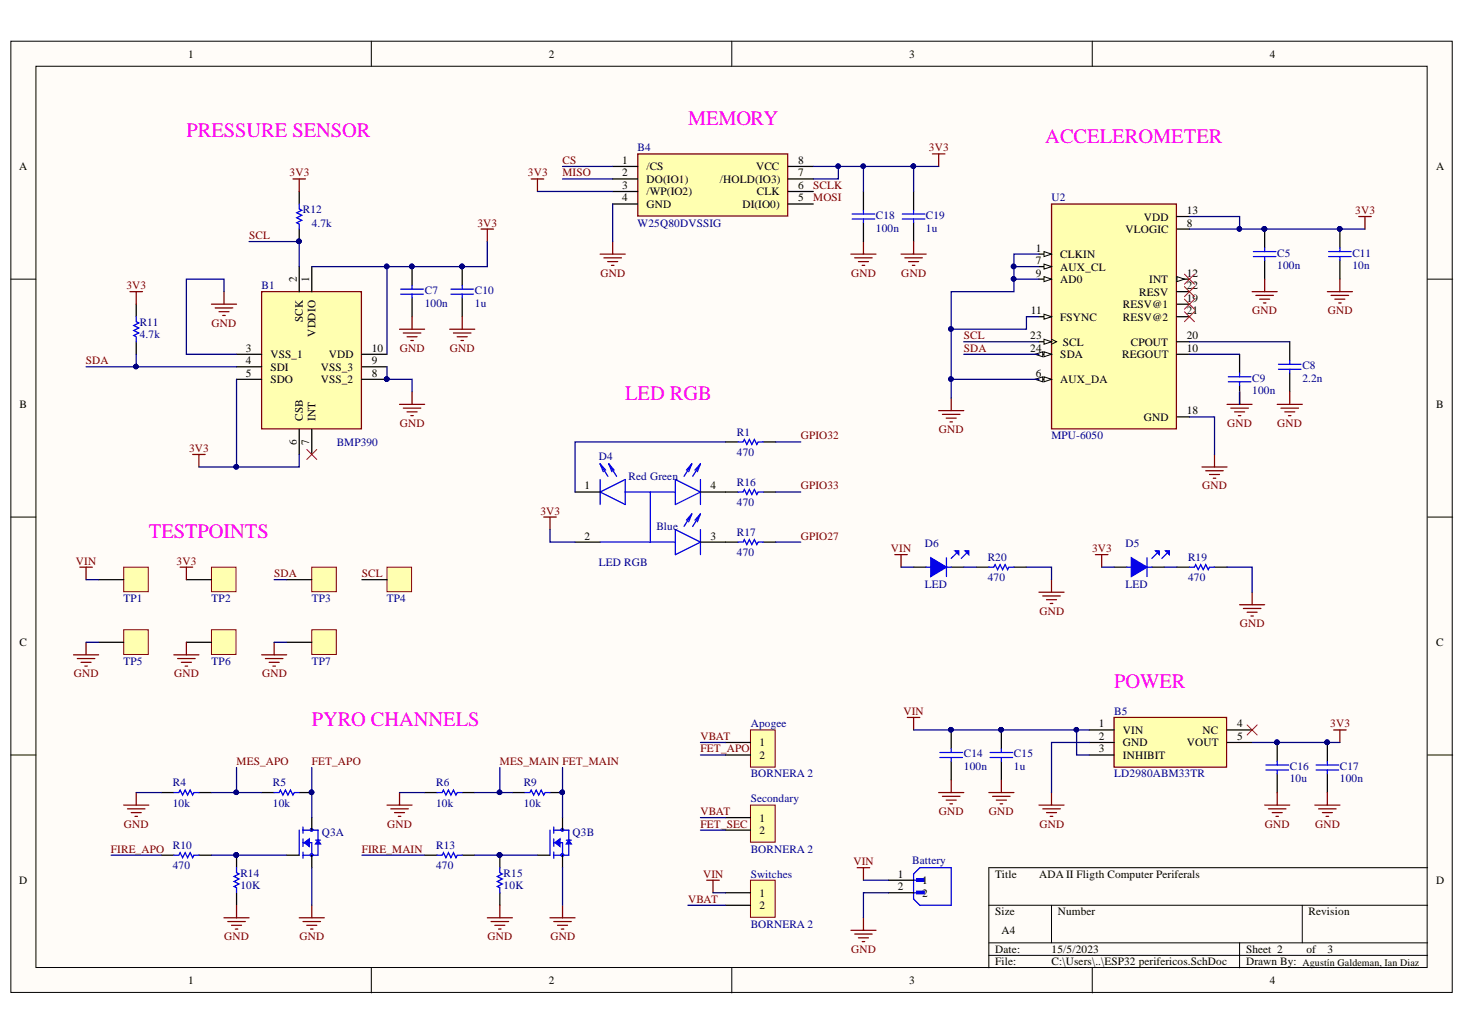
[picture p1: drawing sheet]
<svg xmlns="http://www.w3.org/2000/svg" width="297mm" height="210mm" viewBox="0 0 297 210" stroke-linecap="round" stroke-linejoin="round" font-family="sans-serif">
<defs><g id="words">
<g font-size="4.1" fill="#f0f">
<text x="37.8" y="27.8">PRESSURE SENSOR</text>
<text x="139.5" y="25.3">MEMORY</text>
<text x="211.9" y="29.1">ACCELEROMETER</text>
<text x="126.7" y="81.1">LED RGB</text>
<text x="30.2" y="109.1">TESTPOINTS</text>
<text x="225.9" y="139.5">POWER</text>
<text x="63.2" y="147.2">PYRO CHANNELS</text>
</g>
<g font-size="2.3">
<text x="38.2" y="11.7">1</text>
<text x="111.3" y="11.7">2</text>
<text x="184.4" y="11.7">3</text>
<text x="257.5" y="11.7">4</text>
<text x="3.9" y="34.5">A</text>
<text x="126.1" y="33.2">1</text>
<text x="126.1" y="35.8">2</text>
<text x="131.1" y="34.5">/CS</text>
<text x="153.3" y="34.5">VCC</text>
<text x="161.9" y="33.2">8</text>
<text x="161.9" y="35.8">7</text>
<text x="291.2" y="34.5">A</text>
<text x="126.1" y="38.3">3</text>
<text x="126.1" y="40.8">4</text>
<text x="131.1" y="37">DO(IO1)</text>
<text x="131.1" y="39.6">/WP(IO2)</text>
<text x="145.9" y="37">/HOLD(IO3)</text>
<text x="153.5" y="39.6">CLK</text>
<text x="161.9" y="38.3">6</text>
<text x="161.9" y="40.8">5</text>
<text x="131.1" y="42.1">GND</text>
<text x="150.5" y="42.1">DI(IO0)</text>
<text x="228.2" y="47.3">VLOGIC</text>
<text x="231.9" y="44.7">VDD</text>
<text x="240.6" y="43.5">13</text>
<text x="240.6" y="46">8</text>
<text x="210" y="51.1">1</text>
<text x="210" y="53.6">7</text>
<text x="215" y="52.3">CLKIN</text>
<text x="60.2" y="57.2" transform="rotate(-90 60.2 57.2)">2</text>
<text x="62.7" y="57.2" transform="rotate(-90 62.7 57.2)">1</text>
<text x="210" y="56.1">9</text>
<text x="215" y="54.9">AUX_CL</text>
<text x="215" y="57.4">AD0</text>
<text x="231" y="59.9">RESV</text>
<text x="233" y="57.4">INT</text>
<text x="240.6" y="56.1">12</text>
<text x="240.6" y="58.7">22</text>
<text x="61.4" y="65.4" transform="rotate(-90 61.4 65.4)">SCK</text>
<text x="209" y="63.7">11</text>
<text x="215" y="65">FSYNC</text>
<text x="227.7" y="62.5">RESV@1</text>
<text x="227.7" y="65">RESV@2</text>
<text x="240.6" y="61.2">19</text>
<text x="240.6" y="63.7">21</text>
<text x="49.8" y="71.4">3</text>
<text x="64" y="68.3" transform="rotate(-90 64 68.3)">VDDIO</text>
<text x="75.4" y="71.4">10</text>
<text x="208.9" y="68.8">23</text>
<text x="208.9" y="71.4">24</text>
<text x="215.5" y="70.1">SCL</text>
<text x="229.3" y="70.1">CPOUT</text>
<text x="240.6" y="68.8">20</text>
<text x="240.6" y="71.4">10</text>
<text x="49.8" y="73.9">4</text>
<text x="49.8" y="76.4">5</text>
<text x="54.8" y="72.6">VSS_1</text>
<text x="54.8" y="75.2">SDI</text>
<text x="54.8" y="77.7">SDO</text>
<text x="65.1" y="77.7">VSS_2</text>
<text x="65.1" y="75.2">VSS_3</text>
<text x="66.7" y="72.6">VDD</text>
<text x="75.4" y="76.4">8</text>
<text x="75.4" y="73.9">9</text>
<text x="210" y="76.4">6</text>
<text x="215" y="72.6">SDA</text>
<text x="215" y="77.7">AUX_DA</text>
<text x="227.5" y="72.6">REGOUT</text>
<text x="4" y="82.8">B</text>
<text x="291.2" y="82.8">B</text>
<text x="61.4" y="85.3" transform="rotate(-90 61.4 85.3)">CSB</text>
<text x="64" y="85.3" transform="rotate(-90 64 85.3)">INT</text>
<text x="231.9" y="85.3">GND</text>
<text x="240.6" y="84">18</text>
<text x="60.2" y="90.3" transform="rotate(-90 60.2 90.3)">6</text>
<text x="62.7" y="90.3" transform="rotate(-90 62.7 90.3)">7</text>
<text x="118.5" y="99.3">1</text>
<text x="144.1" y="99.3">4</text>
<text x="118.5" y="109.5">2</text>
<text x="144.1" y="109.5">3</text>
<text x="4" y="131">C</text>
<text x="291.2" y="131">C</text>
<text x="222.8" y="147.5">1</text>
<text x="227.7" y="148.8">VIN</text>
<text x="243.8" y="148.8">NC</text>
<text x="250.9" y="147.5">4</text>
<text x="154" y="151.3">1</text>
<text x="154" y="153.9">2</text>
<text x="222.8" y="150.1">2</text>
<text x="222.8" y="152.6">3</text>
<text x="227.7" y="151.3">GND</text>
<text x="227.7" y="153.9">INHIBIT</text>
<text x="240.6" y="151.3">VOUT</text>
<text x="250.9" y="150.1">5</text>
<text x="154" y="166.6">1</text>
<text x="154" y="169.2">2</text>
<text x="3.9" y="179.3">D</text>
<text x="182.1" y="178">1</text>
<text x="187" y="179.3">1</text>
<text x="201.8" y="178">Title</text>
<text x="210.7" y="178">ADA II Fligth Computer Periferals</text>
<text x="291.2" y="179.3">D</text>
<text x="154" y="181.8">1</text>
<text x="154" y="184.4">2</text>
<text x="182.1" y="180.6">2</text>
<text x="187" y="181.8">2</text>
<text x="201.8" y="185.6">Size</text>
<text x="214.5" y="185.6">Number</text>
<text x="265.3" y="185.6">Revision</text>
<text x="203.1" y="189.5">A4</text>
<text x="201.8" y="193.3">Date:</text>
<text x="201.8" y="195.8">File:</text>
<text x="213.2" y="193.3">15/5/2023</text>
<text x="213.2" y="195.8">C:\Users\..\ESP32 perifericos.SchDoc</text>
<text x="252.6" y="193.3">Sheet 2</text>
<text x="252.6" y="195.8">Drawn By:</text>
<text x="264.9" y="193.3">of</text>
<text x="269.1" y="193.3">3</text>
<text x="38.2" y="199.6">1</text>
<text x="111.3" y="199.6">2</text>
<text x="184.4" y="199.6">3</text>
<text x="257.5" y="199.6">4</text>
</g>
<g font-size="2.3" fill="#800000">
<text x="58.7" y="35.8">3V3</text>
<text x="107" y="35.8">3V3</text>
<text x="114" y="33.2">CS</text>
<text x="114" y="35.8">MISO</text>
<text x="188.3" y="30.7">3V3</text>
<text x="164.9" y="40.8">MOSI</text>
<text x="164.9" y="38.3">SCLK</text>
<text x="96.8" y="46">3V3</text>
<text x="274.8" y="43.5">3V3</text>
<text x="50.5" y="48.5">SCL</text>
<text x="25.6" y="58.7">3V3</text>
<text x="121.7" y="56.1">GND</text>
<text x="172.6" y="56.1">GND</text>
<text x="182.8" y="56.1">GND</text>
<text x="253.9" y="63.7">GND</text>
<text x="269.2" y="63.7">GND</text>
<text x="42.9" y="66.3">GND</text>
<text x="81.1" y="71.4">GND</text>
<text x="91.2" y="71.4">GND</text>
<text x="195.4" y="68.8">SCL</text>
<text x="195.4" y="71.4">SDA</text>
<text x="17.4" y="73.9">SDA</text>
<text x="81.1" y="86.6">GND</text>
<text x="162.4" y="89.1">GPIO32</text>
<text x="190.4" y="87.8">GND</text>
<text x="248.8" y="86.6">GND</text>
<text x="259" y="86.6">GND</text>
<text x="38.3" y="91.6">3V3</text>
<text x="162.4" y="99.3">GPIO33</text>
<text x="243.8" y="99.3">GND</text>
<text x="109.6" y="104.4">3V3</text>
<text x="162.4" y="109.5">GPIO27</text>
<text x="180.6" y="112">VIN</text>
<text x="221.4" y="112">3V3</text>
<text x="15.4" y="114.6">VIN</text>
<text x="35.8" y="114.6">3V3</text>
<text x="55.6" y="117.1">SDA</text>
<text x="73.4" y="117.1">SCL</text>
<text x="210.8" y="124.7">GND</text>
<text x="251.4" y="127.2">GND</text>
<text x="15" y="137.4">GND</text>
<text x="35.3" y="137.4">GND</text>
<text x="53.1" y="137.4">GND</text>
<text x="183.2" y="145">VIN</text>
<text x="269.7" y="147.5">3V3</text>
<text x="48" y="155.1">MES_APO</text>
<text x="63.2" y="155.1">FET_APO</text>
<text x="101.4" y="155.1">MES_MAIN FET_MAIN</text>
<text x="142.1" y="150.1">VBAT</text>
<text x="142.1" y="152.6">FET_APO</text>
<text x="25.1" y="167.9">GND</text>
<text x="78.5" y="167.9">GND</text>
<text x="142.1" y="165.4">VBAT</text>
<text x="142.1" y="167.9">FET_SEC</text>
<text x="190.4" y="165.4">GND</text>
<text x="200.5" y="165.4">GND</text>
<text x="210.8" y="167.9">GND</text>
<text x="256.4" y="167.9">GND</text>
<text x="266.7" y="167.9">GND</text>
<text x="22.5" y="173">FIRE_APO</text>
<text x="73.4" y="173">FIRE_MAIN</text>
<text x="142.6" y="178">VIN</text>
<text x="173" y="175.5">VIN</text>
<text x="139.5" y="183.1">VBAT</text>
<text x="45.4" y="190.7">GND</text>
<text x="60.7" y="190.7">GND</text>
<text x="98.8" y="190.7">GND</text>
<text x="111.6" y="190.7">GND</text>
<text x="172.6" y="193.3">GND</text>
</g>
<g font-size="2.3" fill="#000080">
<text x="129.3" y="30.7">B4</text>
<text x="213.2" y="40.8">U2</text>
<text x="61.4" y="43.1">R12</text>
<text x="63.2" y="46">4.7k</text>
<text x="129.3" y="46">W25Q80DVSSIG</text>
<text x="177.6" y="44.5">C18</text>
<text x="177.6" y="47">100n</text>
<text x="187.7" y="44.5">C19</text>
<text x="187.7" y="47">1u</text>
<text x="259" y="52.1">C5</text>
<text x="274.2" y="52.1">C11</text>
<text x="53" y="58.7">B1</text>
<text x="86.1" y="59.7">C7</text>
<text x="96.3" y="59.7">C10</text>
<text x="259" y="54.6">100n</text>
<text x="274.2" y="54.6">10n</text>
<text x="86.1" y="62.2">100n</text>
<text x="96.3" y="62.2">1u</text>
<text x="28.3" y="66">R11</text>
<text x="28.3" y="68.6">4.7k</text>
<text x="253.9" y="77.4">C9</text>
<text x="264.1" y="74.9">C8</text>
<text x="264.1" y="77.4">2.2n</text>
<text x="253.9" y="80">100n</text>
<text x="149.4" y="88.3">R1</text>
<text x="213.2" y="89.1">MPU-6050</text>
<text x="68.3" y="90.4">BMP390</text>
<text x="121.4" y="93.3">D4</text>
<text x="149.4" y="92.4">470</text>
<text x="127.4" y="97.4">Red Green</text>
<text x="149.4" y="98.5">R16</text>
<text x="133.1" y="107.5">Blue</text>
<text x="149.4" y="102.5">470</text>
<text x="149.4" y="108.7">R17</text>
<text x="149.4" y="112.8">470</text>
<text x="187.5" y="111">D6</text>
<text x="200.3" y="113.8">R20</text>
<text x="228.2" y="111">D5</text>
<text x="240.9" y="113.8">R19</text>
<text x="121.4" y="114.8">LED RGB</text>
<text x="187.5" y="119.2">LED</text>
<text x="200.3" y="117.8">470</text>
<text x="228.2" y="119.2">LED</text>
<text x="240.9" y="117.8">470</text>
<text x="25" y="122.2">TP1</text>
<text x="42.9" y="122.2">TP2</text>
<text x="63.2" y="122.2">TP3</text>
<text x="78.4" y="122.2">TP4</text>
<text x="25" y="134.8">TP5</text>
<text x="42.9" y="134.8">TP6</text>
<text x="63.2" y="134.8">TP7</text>
<text x="152.2" y="147.5">Apogee</text>
<text x="225.9" y="145">B5</text>
<text x="195.4" y="153.6">C14</text>
<text x="205.6" y="153.6">C15</text>
<text x="35" y="159.4">R4</text>
<text x="55.3" y="159.4">R5</text>
<text x="88.4" y="159.4">R6</text>
<text x="106.2" y="159.4">R9</text>
<text x="152.2" y="157.7">BORNERA 2</text>
<text x="195.4" y="156.1">100n</text>
<text x="205.6" y="156.1">1u</text>
<text x="225.9" y="157.7">LD2980ABM33TR</text>
<text x="261.5" y="156.1">C16</text>
<text x="261.5" y="158.7">10u</text>
<text x="271.7" y="156.1">C17</text>
<text x="271.7" y="158.7">100n</text>
<text x="35" y="163.6">10k</text>
<text x="55.3" y="163.6">10k</text>
<text x="88.4" y="163.6">10k</text>
<text x="106.2" y="163.6">10k</text>
<text x="152.2" y="162.7">Secondary</text>
<text x="35" y="172.2">R10</text>
<text x="65.2" y="169.5">Q3A</text>
<text x="88.4" y="172.2">R13</text>
<text x="116.1" y="169.5">Q3B</text>
<text x="152.2" y="173">BORNERA 2</text>
<text x="35" y="176.3">470</text>
<text x="48.7" y="177.8">R14</text>
<text x="88.4" y="176.3">470</text>
<text x="102.1" y="177.8">R15</text>
<text x="152.2" y="178">Switches</text>
<text x="185" y="175.2">Battery</text>
<text x="48.7" y="180.3">10K</text>
<text x="102.1" y="180.3">10K</text>
<text x="152.2" y="188.2">BORNERA 2</text>
</g>
<text font-size="2" x="264.1" y="195.9">Agustín Galdeman, Ian Diaz</text>
</g></defs>
<g fill="#fffcf8" stroke="#000" stroke-width=".2">
<path d="M2.2 8.4h292.2v192.9h-292.2z"/>
<path d="M7.3 13.4h282.1v182.8h-282.1z"/>
</g>
<g fill="none" stroke="#000" stroke-width=".2">
<path d="M75.3 8.4v5M148.4 8.4v5M221.5 8.4v5M2.2 56.6h5.1M289.5 56.6h5.1M2.2 104.9h5.1M289.5 104.9h5.1M2.2 153.1h5.1M289.5 153.1h5.1M289.5 176h-89v20.3M75.3 196.3v5.1M148.4 196.3v5.1"/>
<path d="M200.5 183.6h89M200.5 191.2h89M200.5 193.8h89M213.2 183.6v7.6M221.5 196.3v5.1M251.3 191.2v5.1M264 183.6v7.6"/>
</g>
<path d="M53 59.2h20.3v27.8h-20.3z" fill="#ffffb0" stroke="#800000" stroke-width=".25"/>
<g fill="none" stroke="#000" stroke-width=".25">
<path d="M60.7 38.8v2.6M60.7 46.5v2.5M60.7 54.1v5.1M63.2 54.1v5.1M27.6 61.7v2.5M27.6 69.3v2.5M48 71.8h5M48 74.4h5M48 76.9h5M73.4 71.8h5.1M73.4 74.4h5.1M73.4 76.9h5.1"/>
<path d="M60.7 87.1v5.1M63.2 87.1v5.1"/>
</g>
<g fill="#000080" stroke="#000080" stroke-width=".2">
<circle cx="78.4" cy="76.9" r=".46"/>
<circle cx="60.6" cy="48.9" r=".46"/>
</g>
<path d="M45.4 59.2v2.5M42.9 61.7h5.1M43.6 62.5h3.6M44.4 63.2h2M45.2 64h.5M83.5 79.5v2.5M81 82h5.1M81.8 82.8h3.5M82.5 83.5h2.1M83.3 84.3h.5" fill="none" stroke="#800000" stroke-width=".25"/>
<path d="M60.7 41.4v1l.5 .2-1 .6 1 .5-1 .5 1 .5-1 .5 .5 .2v1.1M27.6 64.2v1l.5 .3-1 .5 1 .5-1 .5 1 .5-1 .5 .5 .3v1" fill="none" stroke="#00f" stroke-width=".25"/>
<path d="M213.2 41.4h25.3v45.6h-25.3z" fill="#ffffb0" stroke="#800000" stroke-width=".25"/>
<path d="M210.7 51.5h2.5" fill="none" stroke="#000" stroke-width=".25"/>
<path d="M211.7 51l1.5 .5-1.5 .5z" fill="#fffcf8"/>
<path d="M211.7 51l1.5 .5-1.5 .5z" fill="none" stroke="#000" stroke-width=".2"/>
<path d="M210.7 54.1h2.5" fill="none" stroke="#000" stroke-width=".25"/>
<path d="M211.7 53.6l1.5 .5-1.5 .5z" fill="#fffcf8"/>
<path d="M211.7 53.6l1.5 .5-1.5 .5z" fill="none" stroke="#000" stroke-width=".2"/>
<path d="M210.7 56.6h2.5" fill="none" stroke="#000" stroke-width=".25"/>
<path d="M211.7 56.1l1.5 .5-1.5 .5z" fill="#fffcf8"/>
<path d="M211.7 56.1l1.5 .5-1.5 .5z" fill="none" stroke="#000" stroke-width=".2"/>
<path d="M210.7 64.2h2.5" fill="none" stroke="#000" stroke-width=".25"/>
<path d="M211.7 63.7l1.5 .5-1.5 .5z" fill="#fffcf8"/>
<path d="M211.7 63.7l1.5 .5-1.5 .5zM213.2 68.8l1 .5-1 .5" fill="none" stroke="#000" stroke-width=".2"/>
<path d="M210.7 69.3h2.5" fill="none" stroke="#000" stroke-width=".25"/>
<path d="M211.7 68.8l1.5 .5-1.5 .5z" fill="#fffcf8"/>
<path d="M211.7 68.8l1.5 .5-1.5 .5z" fill="none" stroke="#000" stroke-width=".2"/>
<path d="M210.7 71.8h2.5" fill="none" stroke="#000" stroke-width=".25"/>
<path d="M211.7 71.3l1.5 .5-1.5 .6z" fill="#fffcf8"/>
<path d="M211.7 71.3l1.5 .5-1.5 .6z" fill="none" stroke="#000" stroke-width=".2"/>
<path d="M209.9 71.8l1.5-.5v1.1z" fill="#fffcf8"/>
<path d="M209.9 71.8l1.5-.5v1.1z" fill="none" stroke="#000" stroke-width=".2"/>
<path d="M210.7 76.9h2.5" fill="none" stroke="#000" stroke-width=".25"/>
<path d="M211.7 76.4l1.5 .5-1.5 .5z" fill="#fffcf8"/>
<path d="M211.7 76.4l1.5 .5-1.5 .5z" fill="none" stroke="#000" stroke-width=".2"/>
<path d="M209.9 76.9l1.5-.5v1z" fill="#fffcf8"/>
<path d="M209.9 76.9l1.5-.5v1z" fill="none" stroke="#000" stroke-width=".2"/>
<path d="M238.6 43.9h2.6M238.6 46.5h2.6M238.6 56.6h2.6" fill="none" stroke="#000" stroke-width=".25"/>
<path d="M238.6 56.1l1.5 .5-1.5 .5z" fill="#fffcf8"/>
<path d="M238.6 56.1l1.5 .5-1.5 .5z" fill="none" stroke="#000" stroke-width=".2"/>
<path d="M238.6 59.2h2.6M238.6 61.7h2.6M238.6 64.2h2.6M238.6 69.3h2.6M238.6 71.8h2.6M251.3 71.8v3.9M251.3 78.2v3.8M261.5 69.3v3.8M261.5 75.7v3.8M238.6 84.5h2.6" fill="none" stroke="#000" stroke-width=".25"/>
<g fill="none" stroke="#800000" stroke-width=".25">
<path d="M251.3 79.5v2.5M261.5 79.5v2.5M190.3 83.3h5.1M191.1 84h3.5M191.8 84.8h2.1M192.6 85.6h.5M192.9 80.7v2.6M243.7 94.7h5.1M244.5 95.5h3.5M245.2 96.2h2.1M246 97h.5M246.2 92.2v2.5"/>
<path d="M248.8 82h5.1M249.6 82.8h3.5M250.3 83.5h2.1M251.1 84.3h.5M259 82h5M259.7 82.8h3.6M260.5 83.5h2M261.2 84.3h.6"/>
</g>
<path d="M249 77.4h4.6M249 76.4h4.6M251.3 75.7v.7M251.3 77.4v.8M259.2 74.9h4.6M259.2 73.9h4.6M261.5 73.1v.8M261.5 74.9v.8" fill="none" stroke="#00f" stroke-width=".25"/>
<path d="M129.3 31.2h30.4v12.6h-30.4z" fill="#ffffb0" stroke="#800000" stroke-width=".25"/>
<path d="M124.2 33.8h5.1M124.2 36.3h5.1M124.2 38.8h5.1M159.8 33.8h5.1M159.8 36.3h5.1M159.8 38.8h5.1M124.2 41.4h5.1M159.8 41.4h5.1" fill="none" stroke="#000" stroke-width=".25"/>
<path d="M121.7 51.5h5.1M122.4 52.3h3.6M123.2 53.1h2M124 53.8h.5M124.2 49v2.5" fill="none" stroke="#800000" stroke-width=".25"/>
<path d="M225.9 145.5h22.8v10.1h-22.8z" fill="#ffffb0" stroke="#800000" stroke-width=".25"/>
<g fill="none" stroke="#000" stroke-width=".25">
<path d="M192.9 148v3.8M192.9 154.4v3.8M203 148v3.8M203 154.4v3.8M220.8 148h5.1M220.8 150.6h5.1M220.8 153.1h5.1M248.8 148h5.1M248.8 150.6h5.1M259 150.6v3.8M259 156.9v3.8M269.1 150.6v3.8"/>
<path d="M269.1 156.9v3.8M180.2 178.5h5M180.2 181.1h5"/>
</g>
<g fill="#000080" stroke="#000080" stroke-width=".2">
<circle cx="203" cy="148" r=".46"/>
<circle cx="258.9" cy="150.5" r=".46"/>
<circle cx="192.8" cy="148" r=".46"/>
<circle cx="269.1" cy="150.5" r=".46"/>
</g>
<g fill="none" stroke="#00f" stroke-width=".25">
<path d="M190.6 153.6h4.6M190.6 152.6h4.6M192.9 151.8v.8M192.9 153.6v.8M200.7 153.6h4.6M200.7 152.6h4.6M203 151.8v.8M203 153.6v.8M256.7 156.2h4.5M256.7 155.1h4.5M259 154.4v.7M259 156.2v.7"/>
<path d="M266.8 156.2h4.6M266.8 155.1h4.6M269.1 154.4v.7M269.1 156.2v.7M185.2 177.2l1.3-1.2h6.4v7.6h-6.4l-1.3-1.3zM185.2 178.5h1.9M185.2 181.1h1.9"/>
</g>
<g fill="none" stroke="#800000" stroke-width=".25">
<path d="M192.9 158.2v2.5M203 158.2v2.5M190.3 160.7h5.1M191.1 161.5h3.5M191.8 162.3h2.1M192.6 163h.5M200.5 160.7h5.1M201.3 161.5h3.5M202 162.3h2M202.8 163h.5M210.7 163.3h5M211.4 164h3.6"/>
<path d="M212.2 164.8h2M212.9 165.6h.6M213.2 160.7v2.6M256.4 163.3h5.1M257.2 164h3.5M257.9 164.8h2.1M258.7 165.6h.5M259 160.7v2.6M266.6 163.3h5.1M267.4 164h3.5M268.1 164.8h2M268.9 165.6h.5"/>
<path d="M269.1 160.7v2.6M172.5 188.7h5.1M173.3 189.4h3.5M174.1 190.2h2M174.8 191h.5M175.1 186.1v2.6"/>
</g>
<path d="M252.9 147l2 2.1M254.9 147l-2 2.1" fill="none" stroke="#f00" stroke-width=".2"/>
<g fill="#00f" stroke="#00f" stroke-width=".25">
<path d="M185.8 178.2h1.6v.5h-1.6z"/>
<path d="M185.8 180.7h1.6v.6h-1.6z"/>
</g>
<path d="M152.2 148h5v7.6h-5z" fill="#ffffb0" stroke="#800000" stroke-width=".2"/>
<path d="M147.1 150.6h5.1M147.1 153.1h5.1" fill="none" stroke="#000" stroke-width=".25"/>
<path d="M152.2 178.5h5v7.5h-5z" fill="#ffffb0" stroke="#800000" stroke-width=".2"/>
<path d="M147.1 181.1h5.1M147.1 183.6h5.1" fill="none" stroke="#000" stroke-width=".25"/>
<path d="M152.2 163.3h5v7.5h-5z" fill="#ffffb0" stroke="#800000" stroke-width=".2"/>
<path d="M48 173.4v2.6M101.3 173.4v2.6M147.1 165.8h5.1M147.1 168.4h5.1M48 181.1v2.5M101.3 181.1v2.5" fill="none" stroke="#000" stroke-width=".25"/>
<g fill="none" stroke="#800000" stroke-width=".25">
<path d="M45.4 186.1h5.1M46.2 186.9h3.5M46.9 187.7h2.1M47.7 188.4h.5M48 183.6v2.5M60.7 186.1h5.1M61.4 186.9h3.6M62.2 187.7h2M63 188.4h.5M63.2 183.6v2.5M98.8 186.1h5.1M99.6 186.9h3.5"/>
<path d="M100.3 187.7h2.1M101.1 188.4h.5M101.3 183.6v2.5"/>
</g>
<g fill="#000080" stroke="#000080" stroke-width=".2">
<circle cx="101.3" cy="173.4" r=".47"/>
<circle cx="47.9" cy="173.4" r=".47"/>
</g>
<path d="M48 176v1l.5 .2-1 .6 1 .5-1 .5 1 .5-1 .5 .5 .2v1.1M60.7 168.4v5M61.4 167.7v1.3M61.4 170.1v1.6M61.4 172.8v1.3M61.4 170.9h1.8v2.5M61.4 168.4h3.1v5h-3.1M64 170.4h1M101.3 176v1l.6 .2-1.1 .6 1.1 .5-1.1 .5 1.1 .5-1.1 .5 .5 .2v1.1" fill="none" stroke="#00f" stroke-width=".25"/>
<path d="M64.5 170.4l.5 .7h-1z" fill="#00f"/>
<path d="M64.5 170.4l.5 .7h-1z" fill="none" stroke="#00f" stroke-width=".25"/>
<path d="M61.7 170.9l1-.8v1.6z" fill="#00f"/>
<path d="M61.7 170.9l1-.8v1.6zM111.5 168.4v5M112.3 167.7v1.3M112.3 170.1v1.6M112.3 172.8v1.3M112.3 170.9h1.8v2.5M112.3 168.4h3v5h-3M114.8 170.4h1" fill="none" stroke="#00f" stroke-width=".25"/>
<g fill="none" stroke="#00f" stroke-width=".2">
<circle cx="63.2" cy="173.4" r=".31"/>
<circle cx="63.2" cy="168.3" r=".3"/>
</g>
<path d="M58.1 173.4h2.6M63.2 165.8v2.6M63.2 173.4v2.6" fill="none" stroke="#000" stroke-width=".25"/>
<path d="M115.3 170.4l.5 .7h-1z" fill="#00f"/>
<path d="M115.3 170.4l.5 .7h-1z" fill="none" stroke="#00f" stroke-width=".25"/>
<path d="M112.5 170.9l1-.8v1.6z" fill="#00f"/>
<g fill="none" stroke="#00f" stroke-width=".25">
<path d="M121.7 97.2v5.1M121.7 99.8l5.1-2.6v5.1zM121.7 94.1l1.6 2.5M121.7 94.1l.6 1.6M121.7 94.1l1.1 1.2M123.4 94.1l1.6 2.5M123.4 94.1l.7 1.6M123.4 94.1l1.1 1.2M126.8 99.8h10.1M131.9 99.8v10.1M136.9 97.2l5.1 2.6-5.1 2.5zM140.3 94.1l-1.6 2.5"/>
<path d="M140.3 94.1l-.7 1.6M140.3 94.1l-1.1 1.2M142 97.2v5.1M142 94.1l-1.6 2.5M142 94.1l-.6 1.6M142 94.1l-1.1 1.2M149.6 89.6h1.1l.2-.5 .5 1 .5-1 .5 1 .6-1 .5 1 .2-.5h1M149.6 99.8h1.1l.2-.5 .5 1 .5-1 .5 1 .6-1 .5 1 .2-.5h1M121.7 109.9h15.2M136.9 107.4l5.1 2.5-5.1 2.6zM140.3 104.2l-1.6 2.6M140.3 104.2l-.7 1.6"/>
<path d="M140.3 104.2l-1.1 1.3M142 107.4v5.1M142 104.2l-1.6 2.6M142 104.2l-.6 1.6M142 104.2l-1.1 1.3M149.6 109.9h1.1l.2-.5 .5 1.1 .5-1.1 .5 1.1 .6-1.1 .5 1.1 .2-.6h1M232.6 113.1v3.8M35.2 173.4h1.1l.2-.5 .5 1 .5-1 .5 1 .6-1 .5 1 .2-.5h1M35.2 160.7h1.1l.2-.5 .5 1 .5-1 .5 1 .6-1 .5 1 .2-.5h1M55.6 160.7h1l.3-.5 .5 1 .5-1 .5 1 .5-1 .5 1 .3-.5h1M88.6 173.4h1.1l.2-.5 .5 1 .5-1 .5 1 .5-1 .5 1 .3-.5h1M88.6 160.7h1.1l.2-.5 .5 1 .5-1 .5 1 .5-1 .5 1 .3-.5h1"/>
<path d="M106.4 160.7h1l.3-.5 .5 1 .5-1 .5 1 .5-1 .5 1 .3-.5h1M112.5 170.9l1-.8v1.6z"/>
</g>
<g fill="none" stroke="#00f" stroke-width=".2">
<circle cx="114" cy="173.4" r=".31"/>
<circle cx="114" cy="168.3" r=".3"/>
</g>
<g fill="none" stroke="#000" stroke-width=".25">
<path d="M116.6 99.8h5.1M142 99.8h7.6M147.1 89.6h2.5M154.7 99.8h2.6M154.7 89.6h2.6M116.6 109.9h5.1M142 109.9h7.6M154.7 109.9h2.6M225.9 115h2.6M233.5 115h2.6M32.7 173.4h2.5M32.7 160.7h2.5"/>
<path d="M40.3 173.4h2.6M40.3 160.7h2.6M53 160.7h2.6M60.7 160.7h2.5M86.1 173.4h2.5M86.1 160.7h2.5M93.7 173.4h2.6M93.7 160.7h2.6M103.9 160.7h2.5M109 173.4h2.5M111.5 160.7h2.6M114.1 165.8v2.6"/>
<path d="M114.1 173.4v2.6"/>
</g>
<g fill="none" stroke="#800000" stroke-width=".25">
<path d="M59.4 36.3h2.5M60.7 36.3v2.5M107.7 36.3h2.5M109 36.3v2.5M189.1 31.2h2.5M190.3 31.2v2.6M26.4 59.2h2.5M27.6 59.2v2.5M97.5 46.5h2.6M98.8 46.5v2.5M275.5 43.9h2.5M276.8 43.9v2.6"/>
<path d="M39.1 92.2h2.5M40.3 92.2v2.5M110.2 104.9h2.6M111.5 104.9v2.5M270.4 148h2.5M271.7 148v2.6M25.1 163.3h5.1M25.8 164h3.6M26.6 164.8h2M27.4 165.6h.5M27.6 160.7v2.6M78.5 163.3h5"/>
<path d="M79.2 164h3.6M80 164.8h2M80.8 165.6h.5M81 160.7v2.6M111.5 186.1h5.1M112.3 186.9h3.5M113 187.7h2.1M113.8 188.4h.5M114.1 183.6v2.5"/>
</g>
<g fill="#000080" stroke="#000080" stroke-width=".2">
<circle cx="114" cy="160.7" r=".46"/>
<circle cx="63.2" cy="160.7" r=".46"/>
</g>
<path d="M229.4 113.1l3.2 1.9-3.2 1.9z" fill="#00f"/>
<path d="M228.5 115h.9M229.4 113.1l3.2 1.9-3.2 1.9zM232.6 115h.9M234.6 112.2l-1.1 1M236.6 112.2l-1 1" fill="none" stroke="#00f" stroke-width=".25"/>
<path d="M236.3 111.7h.8v.8z" fill="#00f"/>
<path d="M236.3 111.7h.8v.8z" fill="none" stroke="#00f" stroke-width=".25"/>
<path d="M234.3 111.7h.8v.8z" fill="#00f"/>
<path d="M191.9 113.1v3.8M234.3 111.7h.8v.8zM241.2 115h1l.2-.5 .5 1 .6-1 .5 1 .5-1 .5 1 .2-.5h1" fill="none" stroke="#00f" stroke-width=".25"/>
<path d="M185.2 115h2.6M192.9 115h2.5M238.6 115h2.6M246.2 115h2.6" fill="none" stroke="#000" stroke-width=".25"/>
<path d="M222.1 112.5h2.5M223.4 112.5v2.5M251.3 122.6h5.1M252.1 123.4h3.6M252.9 124.2h2M253.6 124.9h.5M253.9 120.1v2.5" fill="none" stroke="#800000" stroke-width=".25"/>
<path d="M188.7 113.1l3.2 1.9-3.2 1.9z" fill="#00f"/>
<path d="M187.8 115h.9M188.7 113.1l3.2 1.9-3.2 1.9zM191.9 115h1M193.9 112.2l-1 1M195.9 112.2l-1 1" fill="none" stroke="#00f" stroke-width=".25"/>
<path d="M195.7 111.7h.7v.8z" fill="#00f"/>
<path d="M195.7 111.7h.7v.8z" fill="none" stroke="#00f" stroke-width=".25"/>
<path d="M193.6 111.7h.8v.8z" fill="#00f"/>
<path d="M193.6 111.7h.8v.8zM200.5 115h1l.3-.5 .5 1 .5-1 .5 1 .5-1 .5 1 .3-.5h1" fill="none" stroke="#00f" stroke-width=".25"/>
<path d="M197.9 115h2.6M205.6 115h2.5" fill="none" stroke="#000" stroke-width=".25"/>
<path d="M181.4 112.5h2.6M182.7 112.5v2.5M213.2 117.6v2.5M210.7 120.1h5M211.4 120.9h3.6M212.2 121.6h2M212.9 122.4h.6" fill="none" stroke="#800000" stroke-width=".25"/>
<path d="M25.1 115h5v5h-5z" fill="#ffffb0" stroke="#800000" stroke-width=".2"/>
<path d="M20 117.6h5.1" fill="none" stroke="#000" stroke-width=".25"/>
<path d="M25.1 127.7h5v5h-5z" fill="#ffffb0" stroke="#800000" stroke-width=".2"/>
<path d="M20 130.3h5.1" fill="none" stroke="#000" stroke-width=".25"/>
<path d="M14.9 132.8h5.1M15.7 133.6h3.5M16.4 134.3h2.1M17.2 135.1h.5M17.5 130.3v2.5" fill="none" stroke="#800000" stroke-width=".25"/>
<path d="M42.9 115h5v5h-5z" fill="#ffffb0" stroke="#800000" stroke-width=".2"/>
<path d="M37.8 117.6h5.1" fill="none" stroke="#000" stroke-width=".25"/>
<path d="M36.5 115h2.6M37.8 115v2.6" fill="none" stroke="#800000" stroke-width=".25"/>
<path d="M42.9 127.7h5v5h-5z" fill="#ffffb0" stroke="#800000" stroke-width=".2"/>
<path d="M37.8 130.3h5.1" fill="none" stroke="#000" stroke-width=".25"/>
<path d="M35.2 132.8h5.1M36 133.6h3.6M36.8 134.3h2M37.5 135.1h.5M37.8 130.3v2.5" fill="none" stroke="#800000" stroke-width=".25"/>
<path d="M63.2 127.7h5v5h-5z" fill="#ffffb0" stroke="#800000" stroke-width=".2"/>
<path d="M58.1 130.3h5.1" fill="none" stroke="#000" stroke-width=".25"/>
<path d="M53 132.8h5.1M53.8 133.6h3.6M54.6 134.3h2M55.3 135.1h.5M55.6 130.3v2.5" fill="none" stroke="#800000" stroke-width=".25"/>
<path d="M63.2 115h5v5h-5z" fill="#ffffb0" stroke="#800000" stroke-width=".2"/>
<path d="M58.1 117.6h5.1" fill="none" stroke="#000" stroke-width=".25"/>
<path d="M78.5 115h4.9v5h-4.9z" fill="#ffffb0" stroke="#800000" stroke-width=".2"/>
<g fill="none" stroke="#000" stroke-width=".25">
<path d="M175.1 38.8v3.8M185.2 38.8v3.8M83.5 54.1v3.8M93.7 54.1v3.8M175.1 45.2v3.8M185.2 45.2v3.8M256.4 46.5v3.8M256.4 52.8v3.8M271.7 46.5v3.8M271.7 52.8v3.8M83.5 60.4v3.8M93.7 60.4v3.8"/>
<path d="M73.4 117.6h5.1"/>
</g>
<g fill="none" stroke="#800000" stroke-width=".25">
<path d="M172.5 51.5h5.1M173.3 52.3h3.5M174.1 53.1h2M174.8 53.8h.5M175.1 49v2.5M182.7 51.5h5.1M183.5 52.3h3.5M184.2 53.1h2.1M185 53.8h.5M185.2 49v2.5M253.9 59.2h5.1M254.6 59.9h3.6"/>
<path d="M256.4 56.6v2.6M269.1 59.2h5.1M269.9 59.9h3.6M271.7 56.6v2.6M81 66.8h5.1M81.8 67.5h3.5M82.5 68.3h2.1M83.3 69.1h.5M83.5 64.2v2.6M91.2 66.8h5.1M91.9 67.5h3.6M92.7 68.3h2"/>
<path d="M93.5 69.1h.5M93.7 64.2v2.6M255.4 60.7h2M256.2 61.4h.5M270.7 60.7h2M271.4 61.4h.5M16.2 115h2.5M17.5 115v2.6M184 145.5h2.5M185.2 145.5v2.5M143.3 178.5h2.5M144.6 178.5v2.6"/>
<path d="M173.8 176h2.5M175.1 176v2.5"/>
</g>
<g fill="#000080" stroke="#000080" stroke-width=".2">
<circle cx="83.5" cy="54" r=".46"/>
<circle cx="93.7" cy="54" r=".46"/>
<circle cx="256.4" cy="46.4" r=".47"/>
<circle cx="271.6" cy="46.4" r=".46"/>
<circle cx="78.4" cy="54" r=".47"/>
<circle cx="78.4" cy="76.9" r=".46"/>
<circle cx="47.9" cy="94.7" r=".47"/>
<circle cx="27.6" cy="74.3" r=".46"/>
<circle cx="251.3" cy="46.4" r=".46"/>
<circle cx="205.5" cy="56.6" r=".46"/>
<circle cx="192.8" cy="66.7" r=".46"/>
<circle cx="218.2" cy="148" r=".46"/>
<circle cx="203" cy="148" r=".46"/>
<circle cx="192.8" cy="148" r=".46"/>
<circle cx="258.9" cy="150.5" r=".46"/>
<circle cx="269.1" cy="150.5" r=".46"/>
<circle cx="47.9" cy="173.4" r=".47"/>
<circle cx="101.3" cy="173.4" r=".47"/>
<circle cx="114" cy="160.7" r=".46"/>
<circle cx="101.3" cy="160.7" r=".46"/>
<circle cx="63.2" cy="160.7" r=".46"/>
<circle cx="47.9" cy="160.7" r=".46"/>
<circle cx="185.2" cy="33.7" r=".46"/>
<circle cx="175" cy="33.7" r=".46"/>
<circle cx="169.9" cy="33.7" r=".46"/>
<circle cx="60.6" cy="48.9" r=".46"/>
<circle cx="205.5" cy="54" r=".47"/>
<circle cx="192.8" cy="76.9" r=".46"/>
</g>
<g fill="none" stroke="#00f" stroke-width=".25">
<path d="M81.3 59.7h4.5M81.3 58.6h4.5M83.5 57.9v.7M83.5 59.7v.7M91.4 59.7h4.6M91.4 58.6h4.6M93.7 57.9v.7M93.7 59.7v.7M172.8 44.4h4.6M172.8 43.4h4.6M175.1 42.6v.8M175.1 44.4v.8"/>
<path d="M182.9 44.4h4.6M182.9 43.4h4.6M185.2 42.6v.8M185.2 44.4v.8M254.1 52h4.6M254.1 51h4.6M256.4 50.3v.7M256.4 52v.8M269.4 52h4.6M269.4 51h4.6M271.7 50.3v.7M271.7 52v.8"/>
</g>
<path d="M240.1 55.6l2.1 2M240.1 58.1l2.1 2.1M242.2 55.6l-2.1 2M242.2 58.1l-2.1 2.1M240.1 60.7l2.1 2M240.1 63.2l2.1 2M242.2 60.7l-2.1 2M242.2 63.2l-2.1 2M62.2 91.2l2 2M64.2 91.2l-2 2" fill="none" stroke="#f00" stroke-width=".2"/>
<g fill="none" stroke="#000080" stroke-width=".25">
<path d="M109 38.8h15.2M114.1 33.8h10.1M114.1 36.3h10.1M164.9 33.8h5.1M175.1 33.8v5M185.2 33.8h-15.2v2.5h-5.1M185.2 33.8h5.1M185.2 33.8v5M45.4 59.2v-2.6h-7.6v15.2h10.2M50.5 49h10.2v5.1M63.2 54.1h15.3v17.7M98.8 49v5.1h-20.3"/>
<path d="M124.2 41.4v7.6M210.7 56.6h-5.1v2.6h-12.7v7.6M210.7 54.1h-5.1v2.5M210.7 51.5h-5.1v2.6M241.2 43.9h10.1v2.6h-10.1M251.3 46.5h25.5M17.5 74.4h30.5M27.6 71.8v2.6M48 76.9v17.8h12.7v-2.5M78.5 74.4v2.5h5v2.6M192.9 76.9h17.8M195.4 69.3h15.3"/>
<path d="M195.4 71.8h15.3M210.7 64.2h-2.6v2.6h-15.2v13.9M241.2 69.3h20.3M241.2 71.8h10.1M251.3 79.5v2.5M40.3 94.7h7.7M147.1 89.6h-30.5v10.2M157.3 89.6h5.1M157.3 99.8h5.1M241.2 84.5h5v7.7M17.5 117.6h2.5M55.6 117.6h2.5"/>
<path d="M111.5 107.4v2.5h5.1M157.3 109.9h5.1M182.7 115h2.5M195.4 115h2.5M208.1 115h5.1v2.6M223.4 115h2.5M236.1 115h2.5M248.8 115h5.1v5.1M17.5 130.3h2.5M55.6 130.3h2.5M48 155.7v5M63.2 155.7v10.1"/>
<path d="M101.3 155.7v5h-5M114.1 155.7v10.1M142 150.6h5.1M142 153.1h5.1M185.2 148h33.1M220.8 148h-2.5v5.1h2.5M220.8 150.6h-7.6v10.1M253.9 150.6h17.8M22.5 173.4h10.2M27.6 160.7h5.1M42.9 160.7h10.1M42.9 173.4h15.2"/>
<path d="M63.2 176v7.6M73.4 173.4h12.7M81 160.7h5.1M96.3 173.4h12.7M101.3 160.7h2.6M114.1 176v7.6M142 168.4h5.1M142 165.8h5.1M175.1 178.5h5.1M139.5 183.6h7.6M144.6 181.1h2.5M180.2 181.1h-5.1v5"/>
</g>
<use href="#words"/>
</svg>
